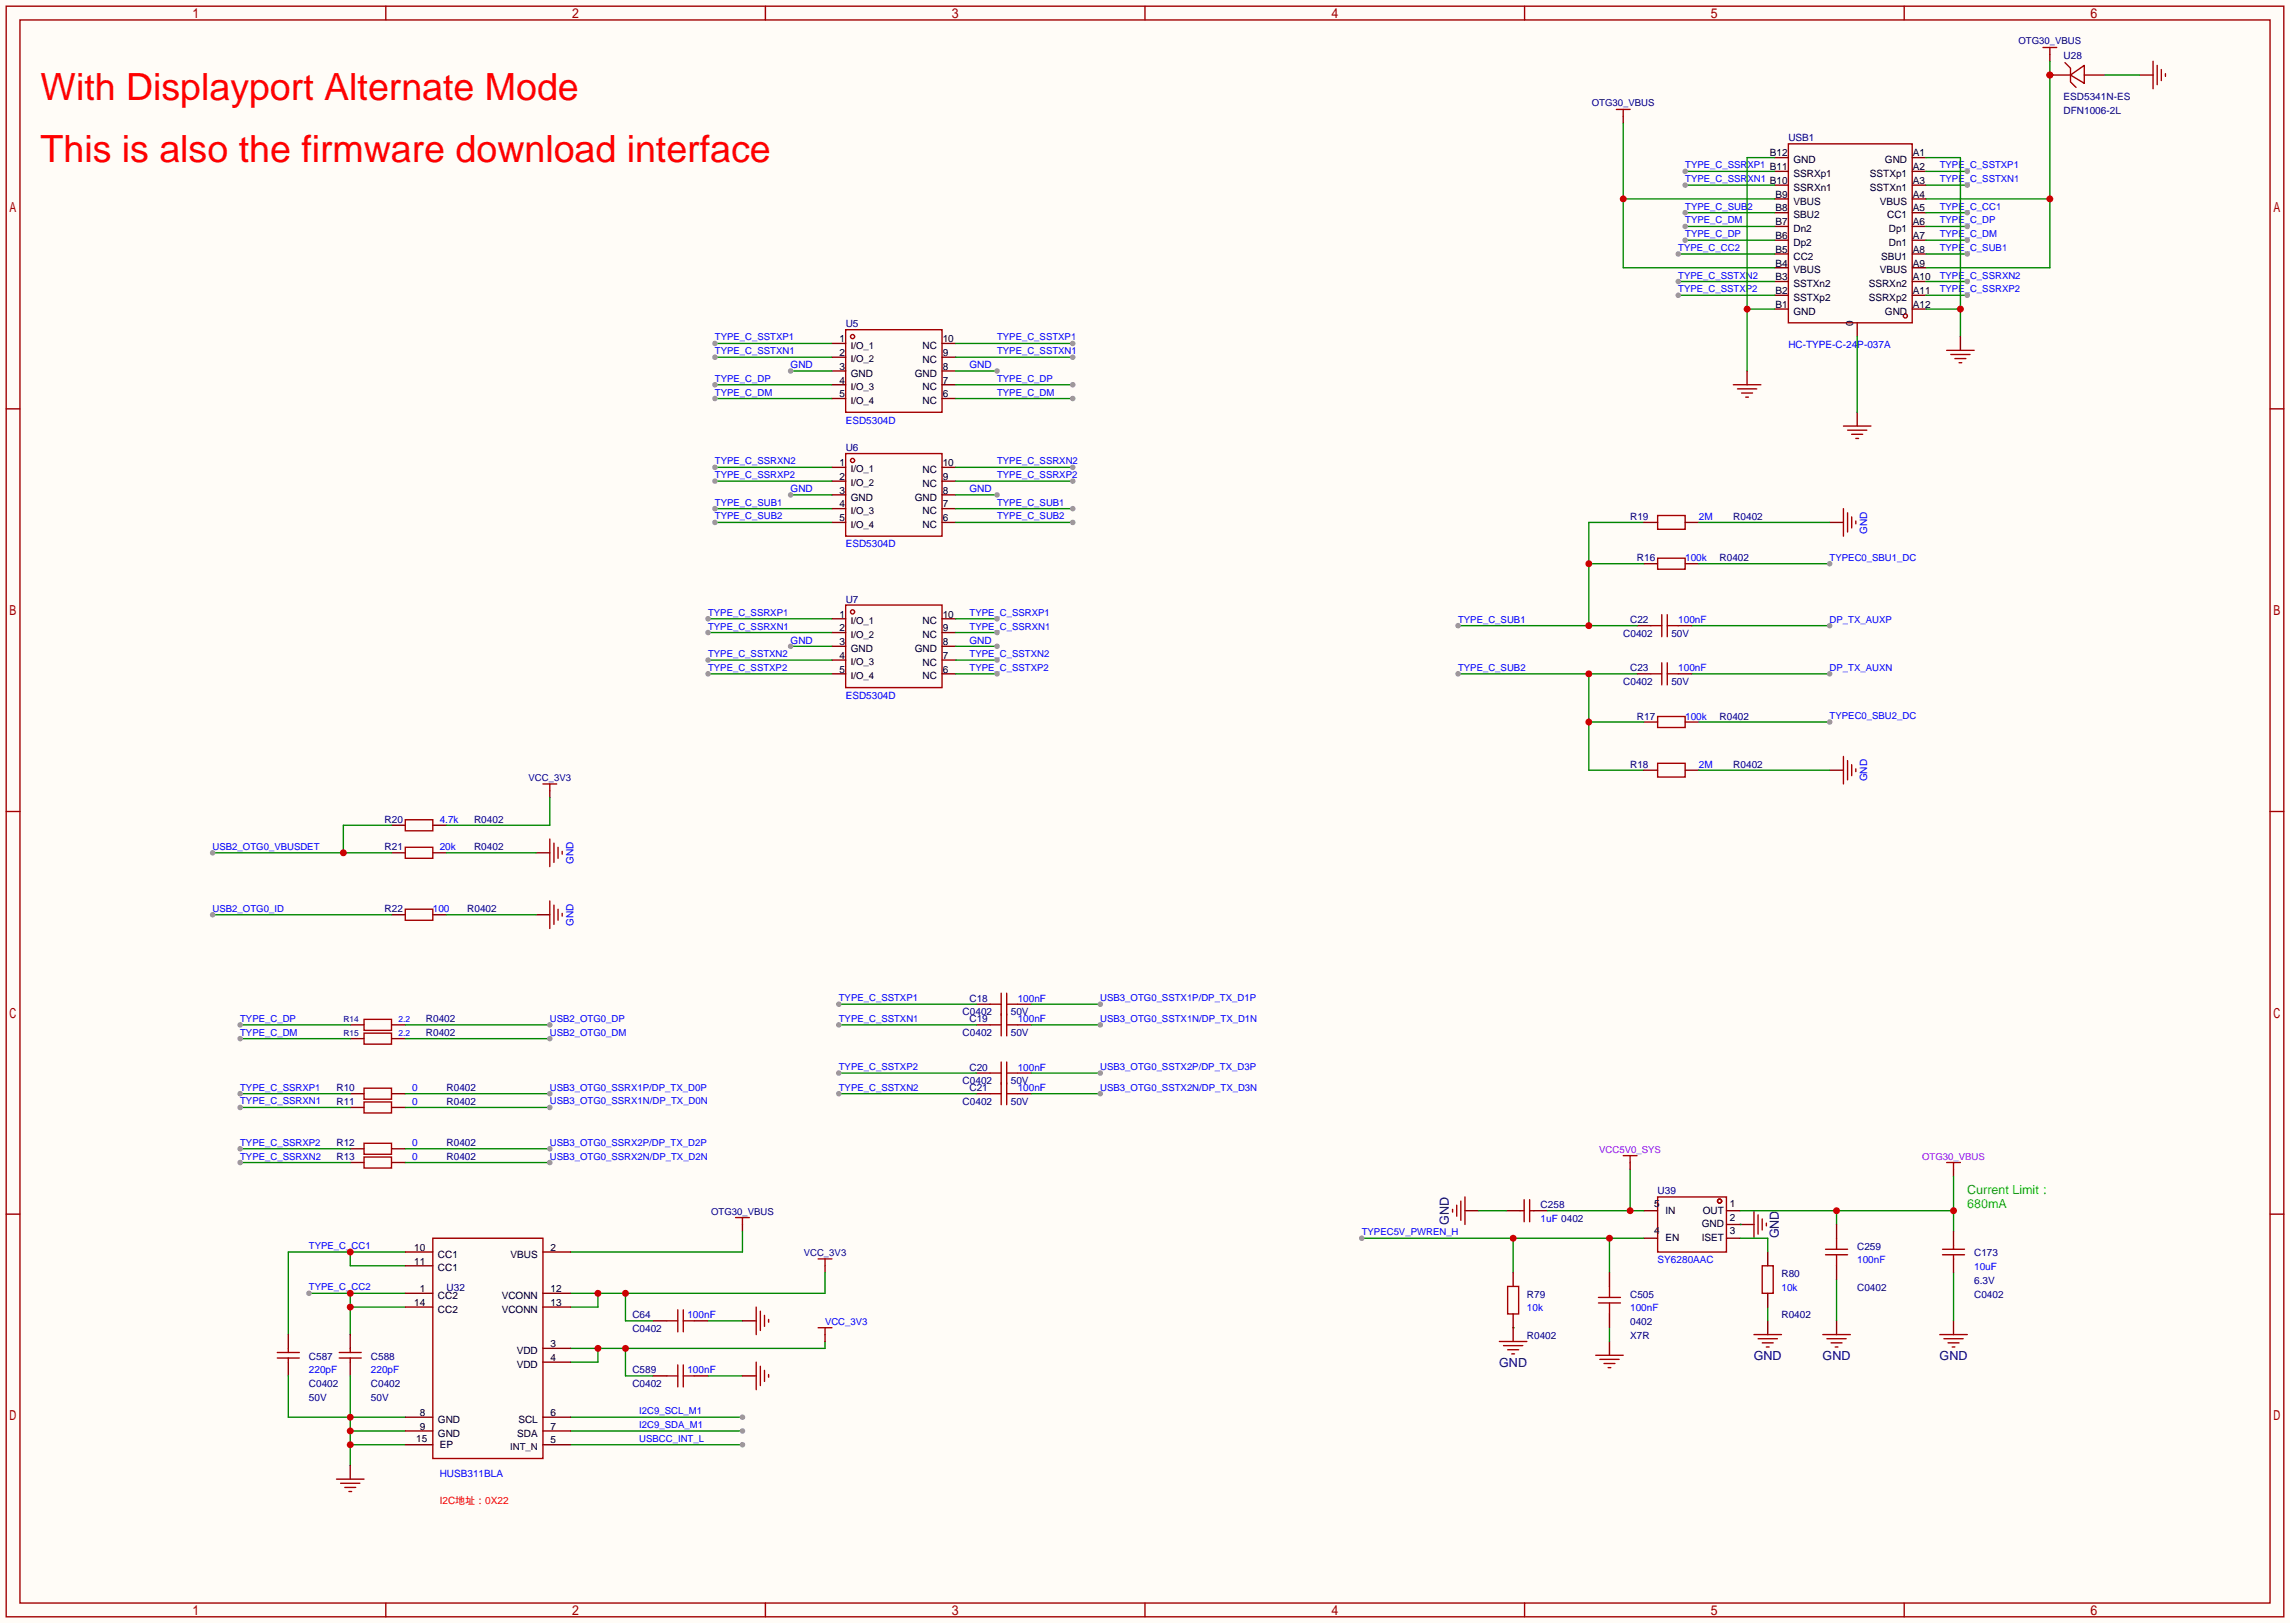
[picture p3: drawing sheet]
<svg xmlns="http://www.w3.org/2000/svg" width="423mm" height="299mm" viewBox="0 0 423 299" stroke-linecap="round" stroke-linejoin="round" font-family="sans-serif">
<defs><g id="words">
<g font-size="6.9" fill="#f00">
<text x="7.5" y="18.5">With Displayport Alternate Mode</text>
<text x="7.5" y="29.9">This is also the firmware download interface</text>
</g>
<g font-size="2.3" fill="#0f0">
<text x="363.1" y="220.4">Current Limit：</text>
<text x="363.1" y="222.9">680mA</text>
</g>
<g font-size="2.3" fill="#000080">
<text x="267.4" y="226" transform="rotate(-90 267.4 226)">GND</text>
<text x="328.3" y="228.5" transform="rotate(-90 328.3 228.5)">GND</text>
<text x="323.7" y="250.9">GND</text>
<text x="336.4" y="250.9">GND</text>
<text x="358" y="250.9">GND</text>
<text x="276.7" y="252.1">GND</text>
</g>
<g font-size="1.8" fill="#000080">
<text x="372.5" y="8.2">OTG30_VBUS</text>
<text x="380.9" y="10.8">U28</text>
<text x="293.8" y="19.6">OTG30_VBUS</text>
<text x="380.9" y="18.5">ESD5341N-ES</text>
<text x="380.9" y="21">DFN1006-2L</text>
<text x="330.1" y="26.1">USB1</text>
<text x="156.1" y="60.4">U5</text>
<text x="156.1" y="83.2">U6</text>
<text x="300.9" y="95.9">R19</text>
<text x="319.9" y="95.9">R0402</text>
<text x="302.1" y="103.6">R16</text>
<text x="317.4" y="103.6">R0402</text>
<text x="156.1" y="111.2">U7</text>
<text x="299.6" y="117.5">C0402</text>
<text x="300.9" y="115">C22</text>
<text x="308.5" y="117.5">50V</text>
<text x="300.9" y="123.9">C23</text>
<text x="299.6" y="126.4">C0402</text>
<text x="308.5" y="126.4">50V</text>
<text x="302.1" y="132.8">R17</text>
<text x="317.4" y="132.8">R0402</text>
<text x="300.9" y="141.7">R18</text>
<text x="319.9" y="141.7">R0402</text>
<text x="97.5" y="144.1">VCC_3V3</text>
<text x="71" y="151.8">R20</text>
<text x="87.5" y="151.8">R0402</text>
<text x="71" y="156.9">R21</text>
<text x="87.5" y="156.9">R0402</text>
<text x="71" y="168.3">R22</text>
<text x="86.2" y="168.3">R0402</text>
<text x="178.9" y="184.8">C18</text>
<text x="78.6" y="191.2">R0402</text>
<text x="78.6" y="188.6">R0402</text>
<text x="177.7" y="187.4">C0402</text>
<text x="177.7" y="191.2">C0402</text>
<text x="178.9" y="188.6">C19</text>
<text x="186.6" y="187.4">50V</text>
<text x="186.6" y="191.2">50V</text>
<text x="178.9" y="197.5">C20</text>
<text x="62.1" y="203.9">R11</text>
<text x="62.1" y="201.3">R10</text>
<text x="82.4" y="203.9">R0402</text>
<text x="82.4" y="201.3">R0402</text>
<text x="177.7" y="200.1">C0402</text>
<text x="177.7" y="203.9">C0402</text>
<text x="178.9" y="201.3">C21</text>
<text x="186.6" y="200.1">50V</text>
<text x="186.6" y="203.9">50V</text>
<text x="62.1" y="211.5">R12</text>
<text x="62.1" y="214">R13</text>
<text x="82.4" y="211.5">R0402</text>
<text x="82.4" y="214">R0402</text>
<text x="305.9" y="220.4">U39</text>
<text x="131.2" y="224.1">OTG30_VBUS</text>
<text x="284.4" y="222.9">C258</text>
<text x="148.3" y="231.7">VCC_3V3</text>
<text x="342.8" y="230.6">C259</text>
<text x="364.4" y="231.8">C173</text>
<text x="82.4" y="238.2">U32</text>
<text x="281.8" y="239.4">R79</text>
<text x="300.9" y="239.4">C505</text>
<text x="328.8" y="235.6">R80</text>
<text x="342.8" y="238.2">C0402</text>
<text x="364.4" y="239.4">C0402</text>
<text x="364.4" y="236.9">6.3V</text>
<text x="116.7" y="243.3">C64</text>
<text x="116.7" y="245.8">C0402</text>
<text x="300.9" y="244.5">0402</text>
<text x="328.8" y="243.3">R0402</text>
<text x="57" y="250.9">C587</text>
<text x="68.5" y="250.9">C588</text>
<text x="281.8" y="247.1">R0402</text>
<text x="300.9" y="247.1">X7R</text>
<text x="57" y="256">C0402</text>
<text x="68.5" y="256">C0402</text>
<text x="116.7" y="253.4">C589</text>
<text x="116.7" y="256">C0402</text>
<text x="57" y="258.5">50V</text>
<text x="68.5" y="258.5">50V</text>
</g>
<g font-size="1.8">
<text x="326.7" y="28.9">B12</text>
<text x="353.1" y="28.9">A1</text>
<text x="331" y="30.1">GND</text>
<text x="331" y="32.7">SSRXp1</text>
<text x="331" y="35.2">SSRXn1</text>
<text x="345.1" y="35.2">SSTXn1</text>
<text x="345.1" y="32.7">SSTXp1</text>
<text x="347.9" y="30.1">GND</text>
<text x="353.1" y="33.9">A3</text>
<text x="353.1" y="31.4">A2</text>
<text x="327.7" y="36.5">B9</text>
<text x="327.7" y="39">B8</text>
<text x="327.7" y="41.6">B7</text>
<text x="331" y="37.7">VBUS</text>
<text x="331" y="40.3">SBU2</text>
<text x="347" y="37.7">VBUS</text>
<text x="348.3" y="40.3">CC1</text>
<text x="353.1" y="41.6">A6</text>
<text x="353.1" y="39">A5</text>
<text x="353.1" y="36.5">A4</text>
<text x="327.7" y="44.1">B6</text>
<text x="327.7" y="46.6">B5</text>
<text x="331" y="42.8">Dn2</text>
<text x="331" y="45.4">Dp2</text>
<text x="331" y="47.9">CC2</text>
<text x="347.2" y="47.9">SBU1</text>
<text x="348.6" y="45.4">Dn1</text>
<text x="348.6" y="42.8">Dp1</text>
<text x="353.1" y="46.6">A8</text>
<text x="353.1" y="44.1">A7</text>
<text x="327.7" y="49.2">B4</text>
<text x="327.7" y="51.7">B3</text>
<text x="331" y="50.4">VBUS</text>
<text x="331" y="53">SSTXn2</text>
<text x="344.9" y="53">SSRXn2</text>
<text x="347" y="50.4">VBUS</text>
<text x="353.1" y="51.7">A10</text>
<text x="353.1" y="49.2">A9</text>
<text x="327.7" y="54.3">B2</text>
<text x="327.7" y="56.8">B1</text>
<text x="331" y="55.5">SSTXp2</text>
<text x="331" y="58.1">GND</text>
<text x="344.9" y="55.5">SSRXp2</text>
<text x="347.9" y="58.1">GND</text>
<text x="353.1" y="56.8">A12</text>
<text x="353.1" y="54.3">A11</text>
<text x="154.9" y="63.1">1</text>
<text x="154.9" y="65.7">2</text>
<text x="157" y="64.3">I/O_1</text>
<text x="170.3" y="64.4">NC</text>
<text x="174" y="65.7">9</text>
<text x="174" y="63.1">10</text>
<text x="342.1" y="60.1" transform="rotate(-90 342.1 60.1)">0</text>
<text x="154.9" y="68.2">3</text>
<text x="154.9" y="70.8">4</text>
<text x="157" y="66.9">I/O_2</text>
<text x="157" y="69.5">GND</text>
<text x="157" y="71.9">I/O_3</text>
<text x="168.8" y="69.5">GND</text>
<text x="170.3" y="67">NC</text>
<text x="174" y="70.8">7</text>
<text x="174" y="68.2">8</text>
<text x="154.9" y="73.3">5</text>
<text x="157" y="74.5">I/O_4</text>
<text x="170.3" y="74.6">NC</text>
<text x="170.3" y="72">NC</text>
<text x="174" y="73.3">6</text>
<text x="154.9" y="86">1</text>
<text x="154.9" y="88.5">2</text>
<text x="157" y="87.2">I/O_1</text>
<text x="157" y="89.7">I/O_2</text>
<text x="170.3" y="89.8">NC</text>
<text x="170.3" y="87.3">NC</text>
<text x="174" y="88.5">9</text>
<text x="174" y="86">10</text>
<text x="154.9" y="91.1">3</text>
<text x="154.9" y="93.6">4</text>
<text x="157" y="92.4">GND</text>
<text x="157" y="94.8">I/O_3</text>
<text x="168.8" y="92.4">GND</text>
<text x="170.3" y="94.9">NC</text>
<text x="174" y="93.6">7</text>
<text x="174" y="91.1">8</text>
<text x="154.9" y="96.2">5</text>
<text x="157" y="97.3">I/O_4</text>
<text x="170.3" y="97.4">NC</text>
<text x="174" y="96.2">6</text>
<text x="154.9" y="113.9">1</text>
<text x="174" y="113.9">10</text>
<text x="154.9" y="116.5">2</text>
<text x="154.9" y="119">3</text>
<text x="157" y="115.1">I/O_1</text>
<text x="157" y="117.7">I/O_2</text>
<text x="170.3" y="117.8">NC</text>
<text x="170.3" y="115.2">NC</text>
<text x="174" y="119">8</text>
<text x="174" y="116.5">9</text>
<text x="154.9" y="121.6">4</text>
<text x="154.9" y="124.1">5</text>
<text x="157" y="120.3">GND</text>
<text x="157" y="122.7">I/O_3</text>
<text x="157" y="125.3">I/O_4</text>
<text x="168.8" y="120.3">GND</text>
<text x="170.3" y="125.4">NC</text>
<text x="170.3" y="122.8">NC</text>
<text x="174" y="124.1">6</text>
<text x="174" y="121.6">7</text>
<text x="305.3" y="227.8">4</text>
<text x="305.3" y="222.7">5</text>
<text x="307.4" y="223.9">IN</text>
<text x="314.1" y="226.5">GND</text>
<text x="314.3" y="223.9">OUT</text>
<text x="319.3" y="222.7">1</text>
<text x="319.3" y="225.2">2</text>
<text x="319.3" y="227.8">3</text>
<text x="76.4" y="230.8">10</text>
<text x="76.4" y="233.3">11</text>
<text x="80.8" y="232.1">CC1</text>
<text x="94.2" y="232.1">VBUS</text>
<text x="101.6" y="230.8">2</text>
<text x="307.4" y="229">EN</text>
<text x="314.1" y="229">ISET</text>
<text x="77.5" y="238.4">1</text>
<text x="80.8" y="239.7">CC2</text>
<text x="80.8" y="234.6">CC1</text>
<text x="92.6" y="239.7">VCONN</text>
<text x="101.6" y="238.4">12</text>
<text x="76.4" y="240.9">14</text>
<text x="80.8" y="242.2">CC2</text>
<text x="92.6" y="242.2">VCONN</text>
<text x="101.6" y="240.9">13</text>
<text x="95.4" y="249.8">VDD</text>
<text x="101.6" y="248.6">3</text>
<text x="101.6" y="251.1">4</text>
<text x="95.4" y="252.4">VDD</text>
<text x="77.5" y="261.3">8</text>
<text x="77.5" y="263.8">9</text>
<text x="80.8" y="262.5">GND</text>
<text x="95.7" y="262.5">SCL</text>
<text x="101.6" y="261.3">6</text>
<text x="101.6" y="263.8">7</text>
<text x="76.8" y="266.1">15</text>
<text x="80.8" y="265.1">GND</text>
<text x="81.2" y="267.1">EP</text>
<text x="94.2" y="267.5">INT_N</text>
<text x="95.5" y="265.1">SDA</text>
<text x="101.6" y="266.3">5</text>
</g>
<g font-size="1.8" fill="#00f">
<text x="311" y="31.1">TYPE_C_SSRXP1 B11</text>
<text x="311" y="33.6">TYPE_C_SSRXN1 B10</text>
<text x="358" y="31.1">TYPE_C_SSTXP1</text>
<text x="358" y="33.6">TYPE_C_SSTXN1</text>
<text x="311" y="38.7">TYPE_C_SUB2</text>
<text x="311" y="41.2">TYPE_C_DM</text>
<text x="358" y="41.2">TYPE_C_DP</text>
<text x="358" y="38.7">TYPE_C_CC1</text>
<text x="309.8" y="46.3">TYPE_C_CC2</text>
<text x="311" y="43.8">TYPE_C_DP</text>
<text x="358" y="46.3">TYPE_C_SUB1</text>
<text x="358" y="43.8">TYPE_C_DM</text>
<text x="309.8" y="51.4">TYPE_C_SSTXN2</text>
<text x="309.8" y="53.9">TYPE_C_SSTXP2</text>
<text x="358" y="53.9">TYPE_C_SSRXP2</text>
<text x="358" y="51.4">TYPE_C_SSRXN2</text>
<text x="132" y="62.8">TYPE_C_SSTXP1</text>
<text x="132" y="65.4">TYPE_C_SSTXN1</text>
<text x="184" y="62.8">TYPE_C_SSTXP1</text>
<text x="184" y="65.4">TYPE_C_SSTXN1</text>
<text x="330.1" y="64.2">HC-TYPE-C-24P-037A</text>
<text x="132" y="70.4">TYPE_C_DP</text>
<text x="145.9" y="68">GND</text>
<text x="178.9" y="68">GND</text>
<text x="184" y="70.4">TYPE_C_DP</text>
<text x="132" y="73">TYPE_C_DM</text>
<text x="184" y="73">TYPE_C_DM</text>
<text x="156.1" y="78.2">ESD5304D</text>
<text x="132" y="85.7">TYPE_C_SSRXN2</text>
<text x="132" y="88.2">TYPE_C_SSRXP2</text>
<text x="184" y="85.7">TYPE_C_SSRXN2</text>
<text x="184" y="88.2">TYPE_C_SSRXP2</text>
<text x="132" y="93.3">TYPE_C_SUB1</text>
<text x="132" y="95.8">TYPE_C_SUB2</text>
<text x="145.9" y="90.9">GND</text>
<text x="178.9" y="90.9">GND</text>
<text x="184" y="93.3">TYPE_C_SUB1</text>
<text x="184" y="95.8">TYPE_C_SUB2</text>
<text x="313.6" y="95.9">2M</text>
<text x="156.1" y="101">ESD5304D</text>
<text x="344.6" y="98.4" transform="rotate(-90 344.6 98.4)">GND</text>
<text x="311" y="103.6">100k</text>
<text x="337.7" y="103.5">TYPEC0_SBU1_DC</text>
<text x="130.7" y="113.6">TYPE_C_SSRXP1</text>
<text x="178.9" y="113.6">TYPE_C_SSRXP1</text>
<text x="130.7" y="116.2">TYPE_C_SSRXN1</text>
<text x="145.9" y="118.8">GND</text>
<text x="178.9" y="116.2">TYPE_C_SSRXN1</text>
<text x="178.9" y="118.8">GND</text>
<text x="269.1" y="114.9">TYPE_C_SUB1</text>
<text x="309.8" y="115">100nF</text>
<text x="337.7" y="114.9">DP_TX_AUXP</text>
<text x="130.7" y="121.2">TYPE_C_SSTXN2</text>
<text x="130.7" y="123.8">TYPE_C_SSTXP2</text>
<text x="178.9" y="123.8">TYPE_C_SSTXP2</text>
<text x="178.9" y="121.2">TYPE_C_SSTXN2</text>
<text x="269.1" y="123.8">TYPE_C_SUB2</text>
<text x="309.8" y="123.9">100nF</text>
<text x="337.7" y="123.8">DP_TX_AUXN</text>
<text x="156.1" y="129">ESD5304D</text>
<text x="311" y="132.8">100k</text>
<text x="337.7" y="132.7">TYPEC0_SBU2_DC</text>
<text x="313.6" y="141.7">2M</text>
<text x="344.6" y="144.2" transform="rotate(-90 344.6 144.2)">GND</text>
<text x="81.2" y="151.8">4.7k</text>
<text x="39.2" y="156.8">USB2_OTG0_VBUSDET</text>
<text x="81.2" y="156.9">20k</text>
<text x="105.8" y="159.4" transform="rotate(-90 105.8 159.4)">GND</text>
<text x="39.2" y="168.2">USB2_OTG0_ID</text>
<text x="79.9" y="168.3">100</text>
<text x="105.8" y="170.8" transform="rotate(-90 105.8 170.8)">GND</text>
<text x="154.8" y="184.7">TYPE_C_SSTXP1</text>
<text x="187.8" y="184.8">100nF</text>
<text x="203.1" y="184.7">USB3_OTG0_SSTX1P/DP_TX_D1P</text>
<text x="44.3" y="191.1">TYPE_C_DM</text>
<text x="44.3" y="188.5">TYPE_C_DP</text>
<text x="101.5" y="188.5">USB2_OTG0_DP</text>
<text x="101.5" y="191.1">USB2_OTG0_DM</text>
<text x="154.8" y="188.5">TYPE_C_SSTXN1</text>
<text x="187.8" y="188.6">100nF</text>
<text x="203.1" y="188.5">USB3_OTG0_SSTX1N/DP_TX_D1N</text>
<text x="154.8" y="197.4">TYPE_C_SSTXP2</text>
<text x="187.8" y="197.5">100nF</text>
<text x="203.1" y="197.4">USB3_OTG0_SSTX2P/DP_TX_D3P</text>
<text x="44.3" y="201.2">TYPE_C_SSRXP1</text>
<text x="44.3" y="203.8">TYPE_C_SSRXN1</text>
<text x="76.1" y="203.9">0</text>
<text x="76.1" y="201.3">0</text>
<text x="101.5" y="201.2">USB3_OTG0_SSRX1P/DP_TX_D0P</text>
<text x="101.5" y="203.8">USB3_OTG0_SSRX1N/DP_TX_D0N</text>
<text x="154.8" y="201.2">TYPE_C_SSTXN2</text>
<text x="187.8" y="201.3">100nF</text>
<text x="203.1" y="201.2">USB3_OTG0_SSTX2N/DP_TX_D3N</text>
<text x="44.3" y="211.4">TYPE_C_SSRXP2</text>
<text x="44.3" y="213.9">TYPE_C_SSRXN2</text>
<text x="76.1" y="211.5">0</text>
<text x="76.1" y="214">0</text>
<text x="101.5" y="211.4">USB3_OTG0_SSRX2P/DP_TX_D2P</text>
<text x="101.5" y="213.9">USB3_OTG0_SSRX2N/DP_TX_D2N</text>
<text x="251.3" y="227.9">TYPEC5V_PWREN_H</text>
<text x="284.4" y="225.5">1uF 0402</text>
<text x="57" y="230.5">TYPE_C_CC1</text>
<text x="305.9" y="233.1">SY6280AAC</text>
<text x="342.8" y="233.1">100nF</text>
<text x="57" y="238.1">TYPE_C_CC2</text>
<text x="328.8" y="238.2">10k</text>
<text x="364.4" y="234.4">10uF</text>
<text x="126.9" y="243.3">100nF</text>
<text x="152.3" y="244.4">VCC_3V3</text>
<text x="281.8" y="242">10k</text>
<text x="300.9" y="242">100nF</text>
<text x="57" y="253.4">220pF</text>
<text x="68.5" y="253.4">220pF</text>
<text x="126.9" y="253.4">100nF</text>
<text x="118" y="260.9">I2C9_SCL_M1</text>
<text x="118" y="263.5">I2C9_SDA_M1</text>
<text x="118" y="266">USBCC_INT_L</text>
<text x="81.2" y="272.5">HUSB311BLA</text>
</g>
<g font-size="1.8" fill="#90f">
<text x="295.2" y="212.7">VCC5V0_SYS</text>
<text x="354.8" y="213.9">OTG30_VBUS</text>
</g>
<text font-size="1.8" fill="#f00" x="81.2" y="277.5">I2C地址：0X22</text>
<g font-size="1.6" fill="#000080">
<text x="63.4" y="191.2">R15</text>
<text x="63.4" y="188.6">R14</text>
</g>
<g font-size="1.6" fill="#00f">
<text x="73.5" y="191.2">2.2</text>
<text x="73.5" y="188.6">2.2</text>
</g>
</g></defs>
<path d="M0 0h422.7v299.5h-422.7z" fill="#fffcf7"/>
<g fill="none" stroke="#a10000" stroke-width=".25">
<path d="M1.1 1.1h420.4v297.2h-420.4zM3.7 3.7h415.3v292.1h-415.3zM71.2 1.1v2.6M141.3 1.1v2.6M211.3 1.1v2.6M281.4 1.1v2.6M351.5 1.1v2.6M377.1 8.8h2.5M378.3 8.8v1.2M1.1 75.4h2.6M340.2 78.6h5.1M341 79.4h3.6"/>
<path d="M419 75.4h2.5M341.8 80.1h2M342.5 80.9h.5M1.1 149.7h2.6M419 149.7h2.5M1.1 224h2.6M419 224h2.5M71.2 295.8v2.5M141.3 295.8v2.5M211.3 295.8v2.5M281.4 295.8v2.5M351.5 295.8v2.5"/>
</g>
<path d="M378.3 10v1.3M342.8 76.1v2.5" fill="none" stroke="#870000" stroke-width=".25"/>
<path d="M378.3 11.3v38.1h-22.8M355.5 36.7h22.8" fill="none" stroke="#008700" stroke-width=".25"/>
<g fill="#c00">
<circle cx="378.3" cy="13.8" r=".63"/>
<circle cx="378.3" cy="36.7" r=".63"/>
</g>
<path d="M378.3 13.8h3.8M384.7 13.8h3.8M299.6 21.5v1.2M101.5 145.9v1.3M137 225.9v1.3M152.3 233.6v1.2" fill="none" stroke="#870000" stroke-width=".25"/>
<path d="M298.3 20.2h2.6M299.6 20.2v1.3M100.2 144.7h2.5M101.5 144.7v1.2M135.8 224.7h2.5M137 224.7v1.2M151 232.3h2.5M152.3 232.3v1.3" fill="none" stroke="#a10000" stroke-width=".25"/>
<circle cx="378.3" cy="13.8" r=".63" fill="#c00"/>
<g fill="none" stroke="#a10000" stroke-width=".25">
<path d="M381.1 11.6l1 1v2.5l1.1 1M382.1 13.8l2.6-1.7v3.3zM304.7 115.4h2M306.7 113.4v4.1M307.7 113.4v4.1M307.7 115.4h2.1M304.7 124.3h2M306.7 122.3v4.1M307.7 122.3v4.1M307.7 124.3h2.1M182.8 185.3h2M182.8 198h2"/>
<path d="M182.8 189.1h2M184.8 183.3v7.8M184.8 196v7.8M185.8 183.3v7.8M185.8 196v7.8M185.8 185.3h2M185.8 198h2M185.8 189.1h2M182.8 201.8h2M185.8 201.8h2"/>
</g>
<path d="M302.1 115.4h2.6M309.8 115.4h2.5M302.1 124.3h2.6M309.8 124.3h2.5M180.2 185.3h2.6M180.2 198h2.6M180.2 189.1h2.6M187.8 185.3h2.6M187.8 198h2.6M187.8 189.1h2.6M180.2 201.8h2.6M187.8 201.8h2.6" fill="none" stroke="#870000" stroke-width=".25"/>
<path d="M64.6 231v2.6h10.2M74.8 231h-21.6v15.3" fill="none" stroke="#008700" stroke-width=".25"/>
<circle cx="64.6" cy="231" r=".63" fill="#c00"/>
<path d="M57 238.6h17.8M64.6 238.6v7.7M64.6 241.2h10.2" fill="none" stroke="#008700" stroke-width=".25"/>
<g fill="#c00">
<circle cx="64.6" cy="238.6" r=".63"/>
<circle cx="64.6" cy="241.2" r=".63"/>
</g>
<circle cx="57" cy="238.6" r=".51" fill="#999"/>
<path d="M397.4 11.3v5.1M398.1 12.1v3.5M398.9 12.8v2.1M399.7 13.6v.5M51.2 250.6h4M51.2 249.6h4M53.2 248.8v.8M53.2 250.6v.7M62.6 250.6h4.1M62.6 249.6h4.1M64.6 248.8v.8M64.6 250.6v.7" fill="none" stroke="#a10000" stroke-width=".25"/>
<path d="M394.8 13.8h2.6M53.2 246.3v2.5M53.2 251.3v2.6M64.6 246.3v2.5M64.6 251.3v2.6" fill="none" stroke="#870000" stroke-width=".25"/>
<path d="M53.2 253.9v7.6h21.6M64.6 253.9v16.5M64.6 266.6h10.2M64.6 264h10.2" fill="none" stroke="#008700" stroke-width=".25"/>
<g fill="#c00">
<circle cx="64.6" cy="266.6" r=".63"/>
<circle cx="64.6" cy="264" r=".63"/>
<circle cx="64.6" cy="261.5" r=".63"/>
</g>
<path d="M388.5 13.8h6.3M110.4 238.6v2.6h-5.1M115.4 238.6v5.1h5.1M137 227.2v3.8h-31.7M152.3 234.8v3.8h-47" fill="none" stroke="#008700" stroke-width=".25"/>
<path d="M64.6 270.4v2.5" fill="none" stroke="#870000" stroke-width=".25"/>
<path d="M62.1 272.9h5.1M62.9 273.7h3.5M63.6 274.4h2.1M64.4 275.2h.5" fill="none" stroke="#a10000" stroke-width=".25"/>
<g fill="#c00">
<circle cx="115.4" cy="238.6" r=".63"/>
<circle cx="110.4" cy="238.6" r=".63"/>
</g>
<path d="M110.4 248.8v2.5h-5.1M115.4 248.8v5.1h5.1M152.3 247.5v1.3h-47" fill="none" stroke="#008700" stroke-width=".25"/>
<g fill="#c00">
<circle cx="115.4" cy="248.8" r=".63"/>
<circle cx="110.4" cy="248.8" r=".63"/>
</g>
<path d="M105.3 261.5h31.7" fill="none" stroke="#008700" stroke-width=".25"/>
<circle cx="137" cy="261.5" r=".51" fill="#999"/>
<path d="M105.3 264h31.7" fill="none" stroke="#008700" stroke-width=".25"/>
<circle cx="137" cy="264" r=".51" fill="#999"/>
<path d="M105.3 266.6h31.7" fill="none" stroke="#008700" stroke-width=".25"/>
<circle cx="137" cy="266.6" r=".51" fill="#999"/>
<path d="M300.9 215.8v7.6M272.9 223.4h5.1M285.6 223.4h17.8M321.2 225.9h.1M130.7 243.7h6.3M130.7 253.9h6.3" fill="none" stroke="#008700" stroke-width=".25"/>
<g fill="none" stroke="#870000" stroke-width=".25">
<path d="M270.4 223.4h2.5M278 223.4h2.5M283.1 223.4h2.5M303.4 223.4h2.5M303.4 228.5h2.5M318.6 223.4h2.6M318.6 225.9h5.1M318.6 228.5h2.6M120.5 243.7h2.6M120.5 253.9h2.6M128.1 243.7h2.6M128.1 253.9h2.6"/>
<path d="M137 243.7h2.6M137 253.9h2.6M152.3 246.3v1.2M279.3 245v2.5M326.3 243.7v2.6M339 243.7v2.6M360.6 243.7v2.6"/>
</g>
<g fill="none" stroke="#a10000" stroke-width=".25">
<path d="M268.1 223.1v.5M268.9 222.4v2M269.6 221.6v3.6M270.4 220.9v5M280.5 223.4h.8M281.3 221.4v4M282.3 221.4v4M282.3 223.4h.8M305.9 220.9h12.7v10.1h-12.7zM323.7 223.4v5.1M324.5 224.2v3.5M325.2 224.9v2"/>
<path d="M326 225.7v.5M123.1 253.9h2M123.1 243.7h2M125.1 241.7v4M125.1 251.8v4.1M126.1 241.7v4M126.1 251.8v4.1M126.1 253.9h2M126.1 243.7h2M139.6 241.2v5.1M139.6 251.3v5.1M140.3 241.9v3.6"/>
<path d="M140.3 252.1v3.6M141.1 242.7v2M141.1 252.9v2M141.9 243.5v.5M141.9 253.6v.5M151 245h2.5M152.3 245v1.3M276.7 247.5h5.1M277.5 248.3h3.6M278.3 249h2M279 249.8h.5M323.7 246.3h5.1"/>
<path d="M324.5 247h3.5M325.2 247.8h2.1M326 248.5h.5M336.4 246.3h5.1M337.2 247h3.5M337.9 247.8h2.1M338.7 248.5h.5M358 246.3h5.1M358.8 247h3.5M359.5 247.8h2.1M360.3 248.5h.5"/>
<circle cx="317.4" cy="221.6" r=".38"/>
</g>
<circle cx="300.9" cy="223.4" r=".63" fill="#c00"/>
<path d="M251.3 228.5h52.1M279.3 228.5v6.3M297.1 228.5v6.3" fill="none" stroke="#008700" stroke-width=".25"/>
<g fill="#c00">
<circle cx="297.1" cy="228.5" r=".63"/>
<circle cx="279.3" cy="228.5" r=".63"/>
</g>
<circle cx="251.3" cy="228.5" r=".51" fill="#999"/>
<path d="M360.6 217v10.2M321.2 228.5h5.1v2.5M321.2 223.4h39.4M339 223.4v2.5M339 236.1v7.6M360.6 234.8v8.9M279.3 245h.1M326.3 241.2v2.5" fill="none" stroke="#008700" stroke-width=".25"/>
<path d="M360.6 215.8v1.2" fill="none" stroke="#870000" stroke-width=".25"/>
<path d="M359.3 214.5h2.5M360.6 214.5v1.3" fill="none" stroke="#a10000" stroke-width=".25"/>
<g fill="#c00">
<circle cx="360.6" cy="223.4" r=".63"/>
<circle cx="339" cy="223.4" r=".63"/>
</g>
<g fill="none" stroke="#870000" stroke-width=".25">
<path d="M327.5 39.2h2.6M327.5 36.7h2.6M327.5 34.2h2.6M327.5 31.6h2.6M327.5 29.1h2.6M352.9 39.2h2.6M352.9 36.7h2.6M352.9 34.2h2.6M352.9 31.6h2.6M352.9 29.1h2.6M327.5 57h2.6M327.5 54.5h2.6"/>
<path d="M327.5 51.9h2.6M327.5 49.4h2.6M327.5 46.9h2.6M327.5 44.3h2.6M327.5 41.8h2.6M342.8 59.6v2.5M352.9 57h2.6M352.9 54.5h2.6M352.9 51.9h2.6M352.9 49.4h2.6M352.9 46.9h2.6M352.9 44.3h2.6"/>
<path d="M352.9 41.8h2.6M300.9 214.5v1.3M297.1 247.5v2.6"/>
</g>
<g fill="none" stroke="#a10000" stroke-width=".25">
<path d="M330.1 26.5h22.8v33.1h-22.8zM299.6 213.2h2.5M300.9 213.2v1.3M294.5 250.1h5.1M295.3 250.8h3.5M296 251.6h2.1M296.8 252.3h.5"/>
<circle cx="351.7" cy="58.3" r=".38"/>
</g>
<path d="M309.8 51.9h17.7M297.1 245v2.5" fill="none" stroke="#008700" stroke-width=".25"/>
<circle cx="309.8" cy="51.9" r=".51" fill="#999"/>
<path d="M309.8 54.5h17.7" fill="none" stroke="#008700" stroke-width=".25"/>
<circle cx="309.8" cy="54.5" r=".51" fill="#999"/>
<path d="M311 31.6h16.5" fill="none" stroke="#008700" stroke-width=".25"/>
<circle cx="311" cy="31.6" r=".51" fill="#999"/>
<path d="M311 34.2h16.5" fill="none" stroke="#008700" stroke-width=".25"/>
<circle cx="311" cy="34.2" r=".51" fill="#999"/>
<path d="M309.8 46.9h17.7" fill="none" stroke="#008700" stroke-width=".25"/>
<circle cx="309.8" cy="46.9" r=".51" fill="#999"/>
<path d="M311 39.2h16.5" fill="none" stroke="#008700" stroke-width=".25"/>
<circle cx="311" cy="39.2" r=".51" fill="#999"/>
<path d="M311 41.8h16.5" fill="none" stroke="#008700" stroke-width=".25"/>
<circle cx="311" cy="41.8" r=".51" fill="#999"/>
<path d="M311 44.3h16.5" fill="none" stroke="#008700" stroke-width=".25"/>
<circle cx="311" cy="44.3" r=".51" fill="#999"/>
<path d="M355.5 54.5h7.6" fill="none" stroke="#008700" stroke-width=".25"/>
<circle cx="363.1" cy="54.5" r=".51" fill="#999"/>
<path d="M355.5 51.9h7.6" fill="none" stroke="#008700" stroke-width=".25"/>
<circle cx="363.1" cy="51.9" r=".51" fill="#999"/>
<path d="M355.5 31.6h7.6" fill="none" stroke="#008700" stroke-width=".25"/>
<circle cx="363.1" cy="31.6" r=".51" fill="#999"/>
<path d="M355.5 34.2h7.6" fill="none" stroke="#008700" stroke-width=".25"/>
<circle cx="363.1" cy="34.2" r=".51" fill="#999"/>
<path d="M355.5 46.9h7.6" fill="none" stroke="#008700" stroke-width=".25"/>
<circle cx="363.1" cy="46.9" r=".51" fill="#999"/>
<path d="M355.5 44.3h7.6" fill="none" stroke="#008700" stroke-width=".25"/>
<circle cx="363.1" cy="44.3" r=".51" fill="#999"/>
<path d="M355.5 41.8h7.6" fill="none" stroke="#008700" stroke-width=".25"/>
<circle cx="363.1" cy="41.8" r=".51" fill="#999"/>
<path d="M355.5 39.2h7.6" fill="none" stroke="#008700" stroke-width=".25"/>
<circle cx="363.1" cy="39.2" r=".51" fill="#999"/>
<path d="M299.6 22.7v26.7h27.9M299.6 36.7h27.9" fill="none" stroke="#008700" stroke-width=".25"/>
<circle cx="299.6" cy="36.7" r=".63" fill="#c00"/>
<path d="M355.5 29.1h6.3v33M355.5 57h6.3" fill="none" stroke="#008700" stroke-width=".25"/>
<circle cx="361.8" cy="57" r=".63" fill="#c00"/>
<path d="M327.5 29.1h-5v39.4M322.5 57h5" fill="none" stroke="#008700" stroke-width=".25"/>
<circle cx="322.5" cy="57" r=".63" fill="#c00"/>
<path d="M342.8 62.1v14M190.4 185.3h12.7" fill="none" stroke="#008700" stroke-width=".25"/>
<g fill="none" stroke="#870000" stroke-width=".25">
<path d="M153.5 63.4h2.6M153.5 65.9h2.6M153.5 68.5h2.6M153.5 71h2.6M153.5 73.5h2.6M173.9 63.4h2.5M173.9 65.9h2.5M173.9 68.5h2.5M173.9 71h2.5M173.9 73.5h2.5M322.5 68.5v2.5M361.8 62.1v2.5"/>
<path d="M153.5 86.2h2.6M153.5 88.8h2.6M153.5 91.3h2.6M153.5 93.9h2.6M153.5 96.4h2.6M173.9 86.2h2.5M173.9 88.8h2.5M173.9 91.3h2.5M173.9 93.9h2.5M173.9 96.4h2.5M153.5 114.2h2.6M153.5 116.7h2.6"/>
<path d="M153.5 119.3h2.6M173.9 114.2h2.5M173.9 116.7h2.5M173.9 119.3h2.5M153.5 121.8h2.6M153.5 124.3h2.6M173.9 121.8h2.5M173.9 124.3h2.5"/>
</g>
<g fill="none" stroke="#a10000" stroke-width=".25">
<path d="M156.1 60.8h17.8v15.3h-17.8zM319.9 71h5.1M320.7 71.8h3.5M321.4 72.5h2.1M322.2 73.3h.5M359.3 64.6h5.1M360 65.4h3.6M360.8 66.2h2M361.6 66.9h.5M156.1 83.7h17.8v15.2h-17.8zM156.1 111.6h17.8v15.3h-17.8z"/>
<circle cx="157.4" cy="62.1" r=".38"/>
<circle cx="157.4" cy="85" r=".38"/>
<circle cx="157.4" cy="112.9" r=".38"/>
</g>
<circle cx="203.1" cy="185.3" r=".51" fill="#999"/>
<path d="M190.4 189.1h12.7" fill="none" stroke="#008700" stroke-width=".25"/>
<circle cx="203.1" cy="189.1" r=".51" fill="#999"/>
<path d="M190.4 198h12.7" fill="none" stroke="#008700" stroke-width=".25"/>
<circle cx="203.1" cy="198" r=".51" fill="#999"/>
<path d="M190.4 201.8h12.7" fill="none" stroke="#008700" stroke-width=".25"/>
<circle cx="203.1" cy="201.8" r=".51" fill="#999"/>
<path d="M154.8 189.1h25.4" fill="none" stroke="#008700" stroke-width=".25"/>
<circle cx="154.8" cy="189.1" r=".51" fill="#999"/>
<path d="M154.8 185.3h25.4" fill="none" stroke="#008700" stroke-width=".25"/>
<circle cx="154.8" cy="185.3" r=".51" fill="#999"/>
<path d="M154.8 201.8h25.4" fill="none" stroke="#008700" stroke-width=".25"/>
<circle cx="154.8" cy="201.8" r=".51" fill="#999"/>
<path d="M154.8 198h25.4" fill="none" stroke="#008700" stroke-width=".25"/>
<circle cx="154.8" cy="198" r=".51" fill="#999"/>
<path d="M64.6 212h2.6M64.6 214.5h2.6M64.6 204.3h2.6M64.6 201.8h2.6M72.3 212h2.5M72.3 214.5h2.5M72.3 204.3h2.5M72.3 201.8h2.5" fill="none" stroke="#870000" stroke-width=".25"/>
<path d="M67.2 210.9h5.1v2.1h-5.1zM67.2 213.5h5.1v2h-5.1zM67.2 203.3h5.1v2.1h-5.1zM67.2 200.8h5.1v2h-5.1z" fill="none" stroke="#a10000" stroke-width=".25"/>
<path d="M74.8 201.8h26.7" fill="none" stroke="#008700" stroke-width=".25"/>
<circle cx="101.5" cy="201.8" r=".51" fill="#999"/>
<path d="M74.8 204.3h26.7" fill="none" stroke="#008700" stroke-width=".25"/>
<circle cx="101.5" cy="204.3" r=".51" fill="#999"/>
<path d="M74.8 212h26.7" fill="none" stroke="#008700" stroke-width=".25"/>
<circle cx="101.5" cy="212" r=".51" fill="#999"/>
<path d="M74.8 214.5h26.7" fill="none" stroke="#008700" stroke-width=".25"/>
<circle cx="101.5" cy="214.5" r=".51" fill="#999"/>
<path d="M44.3 212h20.3" fill="none" stroke="#008700" stroke-width=".25"/>
<circle cx="44.3" cy="212" r=".51" fill="#999"/>
<path d="M44.3 214.5h20.3" fill="none" stroke="#008700" stroke-width=".25"/>
<circle cx="44.3" cy="214.5" r=".51" fill="#999"/>
<path d="M44.3 201.8h20.3" fill="none" stroke="#008700" stroke-width=".25"/>
<circle cx="44.3" cy="201.8" r=".51" fill="#999"/>
<path d="M44.3 204.3h20.3" fill="none" stroke="#008700" stroke-width=".25"/>
<circle cx="44.3" cy="204.3" r=".51" fill="#999"/>
<path d="M67.2 190.6h5.1v2.1h-5.1zM67.2 188.1h5.1v2h-5.1z" fill="none" stroke="#a10000" stroke-width=".25"/>
<path d="M64.6 191.6h2.6M64.6 189.1h2.6M72.3 191.6h2.5M72.3 189.1h2.5" fill="none" stroke="#870000" stroke-width=".25"/>
<path d="M44.3 191.6h20.3" fill="none" stroke="#008700" stroke-width=".25"/>
<circle cx="44.3" cy="191.6" r=".51" fill="#999"/>
<path d="M44.3 189.1h20.3" fill="none" stroke="#008700" stroke-width=".25"/>
<circle cx="44.3" cy="189.1" r=".51" fill="#999"/>
<path d="M312.3 124.3h25.4" fill="none" stroke="#008700" stroke-width=".25"/>
<circle cx="337.7" cy="124.3" r=".51" fill="#999"/>
<path d="M312.3 115.4h25.4" fill="none" stroke="#008700" stroke-width=".25"/>
<circle cx="337.7" cy="115.4" r=".51" fill="#999"/>
<path d="M303.4 104h2.5M311 104h2.6M303.4 133.2h2.5M311 133.2h2.6" fill="none" stroke="#870000" stroke-width=".25"/>
<path d="M305.9 103h5.1v2h-5.1zM305.9 132.2h5.1v2h-5.1z" fill="none" stroke="#a10000" stroke-width=".25"/>
<path d="M313.6 133.2h24.1" fill="none" stroke="#008700" stroke-width=".25"/>
<circle cx="337.7" cy="133.2" r=".51" fill="#999"/>
<path d="M313.6 104h24.1" fill="none" stroke="#008700" stroke-width=".25"/>
<circle cx="337.7" cy="104" r=".51" fill="#999"/>
<path d="M303.4 96.4h-10.2v19M269.1 115.4h33M293.2 104h10.2" fill="none" stroke="#008700" stroke-width=".25"/>
<g fill="#c00">
<circle cx="293.2" cy="104" r=".63"/>
<circle cx="293.2" cy="115.4" r=".63"/>
</g>
<circle cx="269.1" cy="115.4" r=".51" fill="#999"/>
<path d="M269.1 124.3h33M293.2 133.2h10.2M293.2 124.3v17.8h10.2" fill="none" stroke="#008700" stroke-width=".25"/>
<g fill="#c00">
<circle cx="293.2" cy="133.2" r=".63"/>
<circle cx="293.2" cy="124.3" r=".63"/>
</g>
<circle cx="269.1" cy="124.3" r=".51" fill="#999"/>
<g fill="none" stroke="#a10000" stroke-width=".25">
<path d="M305.9 95.1h5.1v2.6h-5.1zM340.2 93.9v5M341 94.6v3.6M341.8 95.4v2M342.5 96.1v.5M340.2 139.6v5.1M74.8 151.3h5.1v2h-5.1zM74.8 156.3h5.1v2.1h-5.1zM101.5 154.8v5.1M102.2 155.6v3.5M103 156.3v2.1M103.8 157.1v.5"/>
<path d="M305.9 140.8h5.1v2.6h-5.1zM341 140.3v3.6M341.8 141.1v2M342.5 141.9v.5M101.5 166.2v5.1M102.2 167v3.6M103 167.8v2M103.8 168.5v.5"/>
</g>
<path d="M303.4 96.4h2.5M311 96.4h2.6M337.7 96.4h2.5M72.3 152.3h2.5M72.3 157.4h2.5M79.9 152.3h2.5M79.9 157.4h2.5M98.9 157.4h2.6M303.4 142.1h2.5M311 142.1h2.6M337.7 142.1h2.5M98.9 168.8h2.6" fill="none" stroke="#870000" stroke-width=".25"/>
<path d="M313.6 96.4h24.1M39.2 157.4h33.1M72.3 152.3h-8.9v5.1M82.4 157.4h16.5M313.6 142.1h24.1" fill="none" stroke="#008700" stroke-width=".25"/>
<circle cx="63.4" cy="157.4" r=".63" fill="#c00"/>
<circle cx="39.2" cy="157.4" r=".51" fill="#999"/>
<path d="M101.5 147.2v5.1h-19.1M39.2 168.8h33.1M82.4 168.8h16.5" fill="none" stroke="#008700" stroke-width=".25"/>
<path d="M72.3 168.8h2.5M79.9 168.8h2.5" fill="none" stroke="#870000" stroke-width=".25"/>
<path d="M74.8 167.8h5.1v2h-5.1z" fill="none" stroke="#a10000" stroke-width=".25"/>
<circle cx="39.2" cy="168.8" r=".51" fill="#999"/>
<path d="M74.8 189.1h26.7" fill="none" stroke="#008700" stroke-width=".25"/>
<circle cx="101.5" cy="189.1" r=".51" fill="#999"/>
<path d="M74.8 191.6h26.7" fill="none" stroke="#008700" stroke-width=".25"/>
<circle cx="101.5" cy="191.6" r=".51" fill="#999"/>
<path d="M132 63.4h21.5" fill="none" stroke="#008700" stroke-width=".25"/>
<circle cx="132" cy="63.4" r=".51" fill="#999"/>
<path d="M176.4 63.4h21.6" fill="none" stroke="#008700" stroke-width=".25"/>
<circle cx="198" cy="63.4" r=".51" fill="#999"/>
<path d="M132 65.9h21.5" fill="none" stroke="#008700" stroke-width=".25"/>
<circle cx="132" cy="65.9" r=".51" fill="#999"/>
<path d="M176.4 65.9h21.6" fill="none" stroke="#008700" stroke-width=".25"/>
<circle cx="198" cy="65.9" r=".51" fill="#999"/>
<path d="M132 71h21.5" fill="none" stroke="#008700" stroke-width=".25"/>
<circle cx="132" cy="71" r=".51" fill="#999"/>
<path d="M176.4 71h21.6" fill="none" stroke="#008700" stroke-width=".25"/>
<circle cx="198" cy="71" r=".51" fill="#999"/>
<path d="M176.4 73.5h21.6" fill="none" stroke="#008700" stroke-width=".25"/>
<circle cx="198" cy="73.5" r=".51" fill="#999"/>
<path d="M132 73.5h21.5" fill="none" stroke="#008700" stroke-width=".25"/>
<circle cx="132" cy="73.5" r=".51" fill="#999"/>
<path d="M176.4 86.2h21.6" fill="none" stroke="#008700" stroke-width=".25"/>
<circle cx="198" cy="86.2" r=".51" fill="#999"/>
<path d="M132 86.2h21.5" fill="none" stroke="#008700" stroke-width=".25"/>
<circle cx="132" cy="86.2" r=".51" fill="#999"/>
<path d="M176.4 88.8h21.6" fill="none" stroke="#008700" stroke-width=".25"/>
<circle cx="198" cy="88.8" r=".51" fill="#999"/>
<path d="M132 88.8h21.5" fill="none" stroke="#008700" stroke-width=".25"/>
<circle cx="132" cy="88.8" r=".51" fill="#999"/>
<path d="M176.4 93.9h21.6" fill="none" stroke="#008700" stroke-width=".25"/>
<circle cx="198" cy="93.9" r=".51" fill="#999"/>
<path d="M132 93.9h21.5" fill="none" stroke="#008700" stroke-width=".25"/>
<circle cx="132" cy="93.9" r=".51" fill="#999"/>
<path d="M176.4 96.4h21.6" fill="none" stroke="#008700" stroke-width=".25"/>
<circle cx="198" cy="96.4" r=".51" fill="#999"/>
<path d="M132 96.4h21.5" fill="none" stroke="#008700" stroke-width=".25"/>
<circle cx="132" cy="96.4" r=".51" fill="#999"/>
<path d="M145.9 68.5h7.6" fill="none" stroke="#008700" stroke-width=".25"/>
<circle cx="145.9" cy="68.5" r=".51" fill="#999"/>
<path d="M145.9 91.3h7.6" fill="none" stroke="#008700" stroke-width=".25"/>
<circle cx="145.9" cy="91.3" r=".51" fill="#999"/>
<path d="M176.4 68.5h7.6" fill="none" stroke="#008700" stroke-width=".25"/>
<circle cx="184" cy="68.5" r=".51" fill="#999"/>
<path d="M176.4 91.3h7.6" fill="none" stroke="#008700" stroke-width=".25"/>
<circle cx="184" cy="91.3" r=".51" fill="#999"/>
<path d="M176.4 116.7h7.6" fill="none" stroke="#008700" stroke-width=".25"/>
<circle cx="184" cy="116.7" r=".51" fill="#999"/>
<path d="M176.4 114.2h7.6" fill="none" stroke="#008700" stroke-width=".25"/>
<circle cx="184" cy="114.2" r=".51" fill="#999"/>
<path d="M176.4 124.3h7.6" fill="none" stroke="#008700" stroke-width=".25"/>
<circle cx="184" cy="124.3" r=".51" fill="#999"/>
<path d="M176.4 121.8h7.6" fill="none" stroke="#008700" stroke-width=".25"/>
<circle cx="184" cy="121.8" r=".51" fill="#999"/>
<path d="M130.7 114.2h22.8" fill="none" stroke="#008700" stroke-width=".25"/>
<circle cx="130.7" cy="114.2" r=".51" fill="#999"/>
<path d="M130.7 116.7h22.8" fill="none" stroke="#008700" stroke-width=".25"/>
<circle cx="130.7" cy="116.7" r=".51" fill="#999"/>
<path d="M130.7 121.8h22.8" fill="none" stroke="#008700" stroke-width=".25"/>
<circle cx="130.7" cy="121.8" r=".51" fill="#999"/>
<path d="M130.7 124.3h22.8" fill="none" stroke="#008700" stroke-width=".25"/>
<circle cx="130.7" cy="124.3" r=".51" fill="#999"/>
<path d="M145.9 119.3h7.6" fill="none" stroke="#008700" stroke-width=".25"/>
<circle cx="145.9" cy="119.3" r=".51" fill="#999"/>
<path d="M176.4 119.3h7.6" fill="none" stroke="#008700" stroke-width=".25"/>
<circle cx="184" cy="119.3" r=".51" fill="#999"/>
<g fill="none" stroke="#870000" stroke-width=".25">
<path d="M74.8 238.6h5.1M74.8 231h5.1M74.8 233.6h5.1M100.2 238.6h5.1M100.2 231h5.1M279.3 234.8v2.6M297.1 234.8v2.6M326.3 231v2.6M326.3 238.6v2.6M339 225.9v2.6M339 233.6v2.5M360.6 227.2v2.5"/>
<path d="M360.6 232.3v2.5M74.8 241.2h5.1M100.2 248.8h5.1M100.2 251.3h5.1M100.2 241.2h5.1M279.3 242.4v2.6M297.1 242.4v2.6M74.8 266.6h5.1M74.8 261.5h5.1M74.8 264h5.1M100.2 266.6h5.1M100.2 261.5h5.1"/>
<path d="M100.2 264h5.1"/>
</g>
<g fill="none" stroke="#a10000" stroke-width=".25">
<path d="M79.9 228.5h20.3v40.6h-20.3zM278.3 237.4h2v5h-2zM295 239.4h4.1M297.1 237.4v2M325.2 233.6h2.1v5h-2.1zM336.9 231.5h4.1M336.9 230.5h4.1M339 228.5v2M339 231.5v2.1M358.5 231.5h4.1M358.5 230.5h4.1M360.6 229.7v.8"/>
<path d="M360.6 231.5v.8M295 240.4h4.1M297.1 240.4v2"/>
</g>
<use href="#words"/>
</svg>
